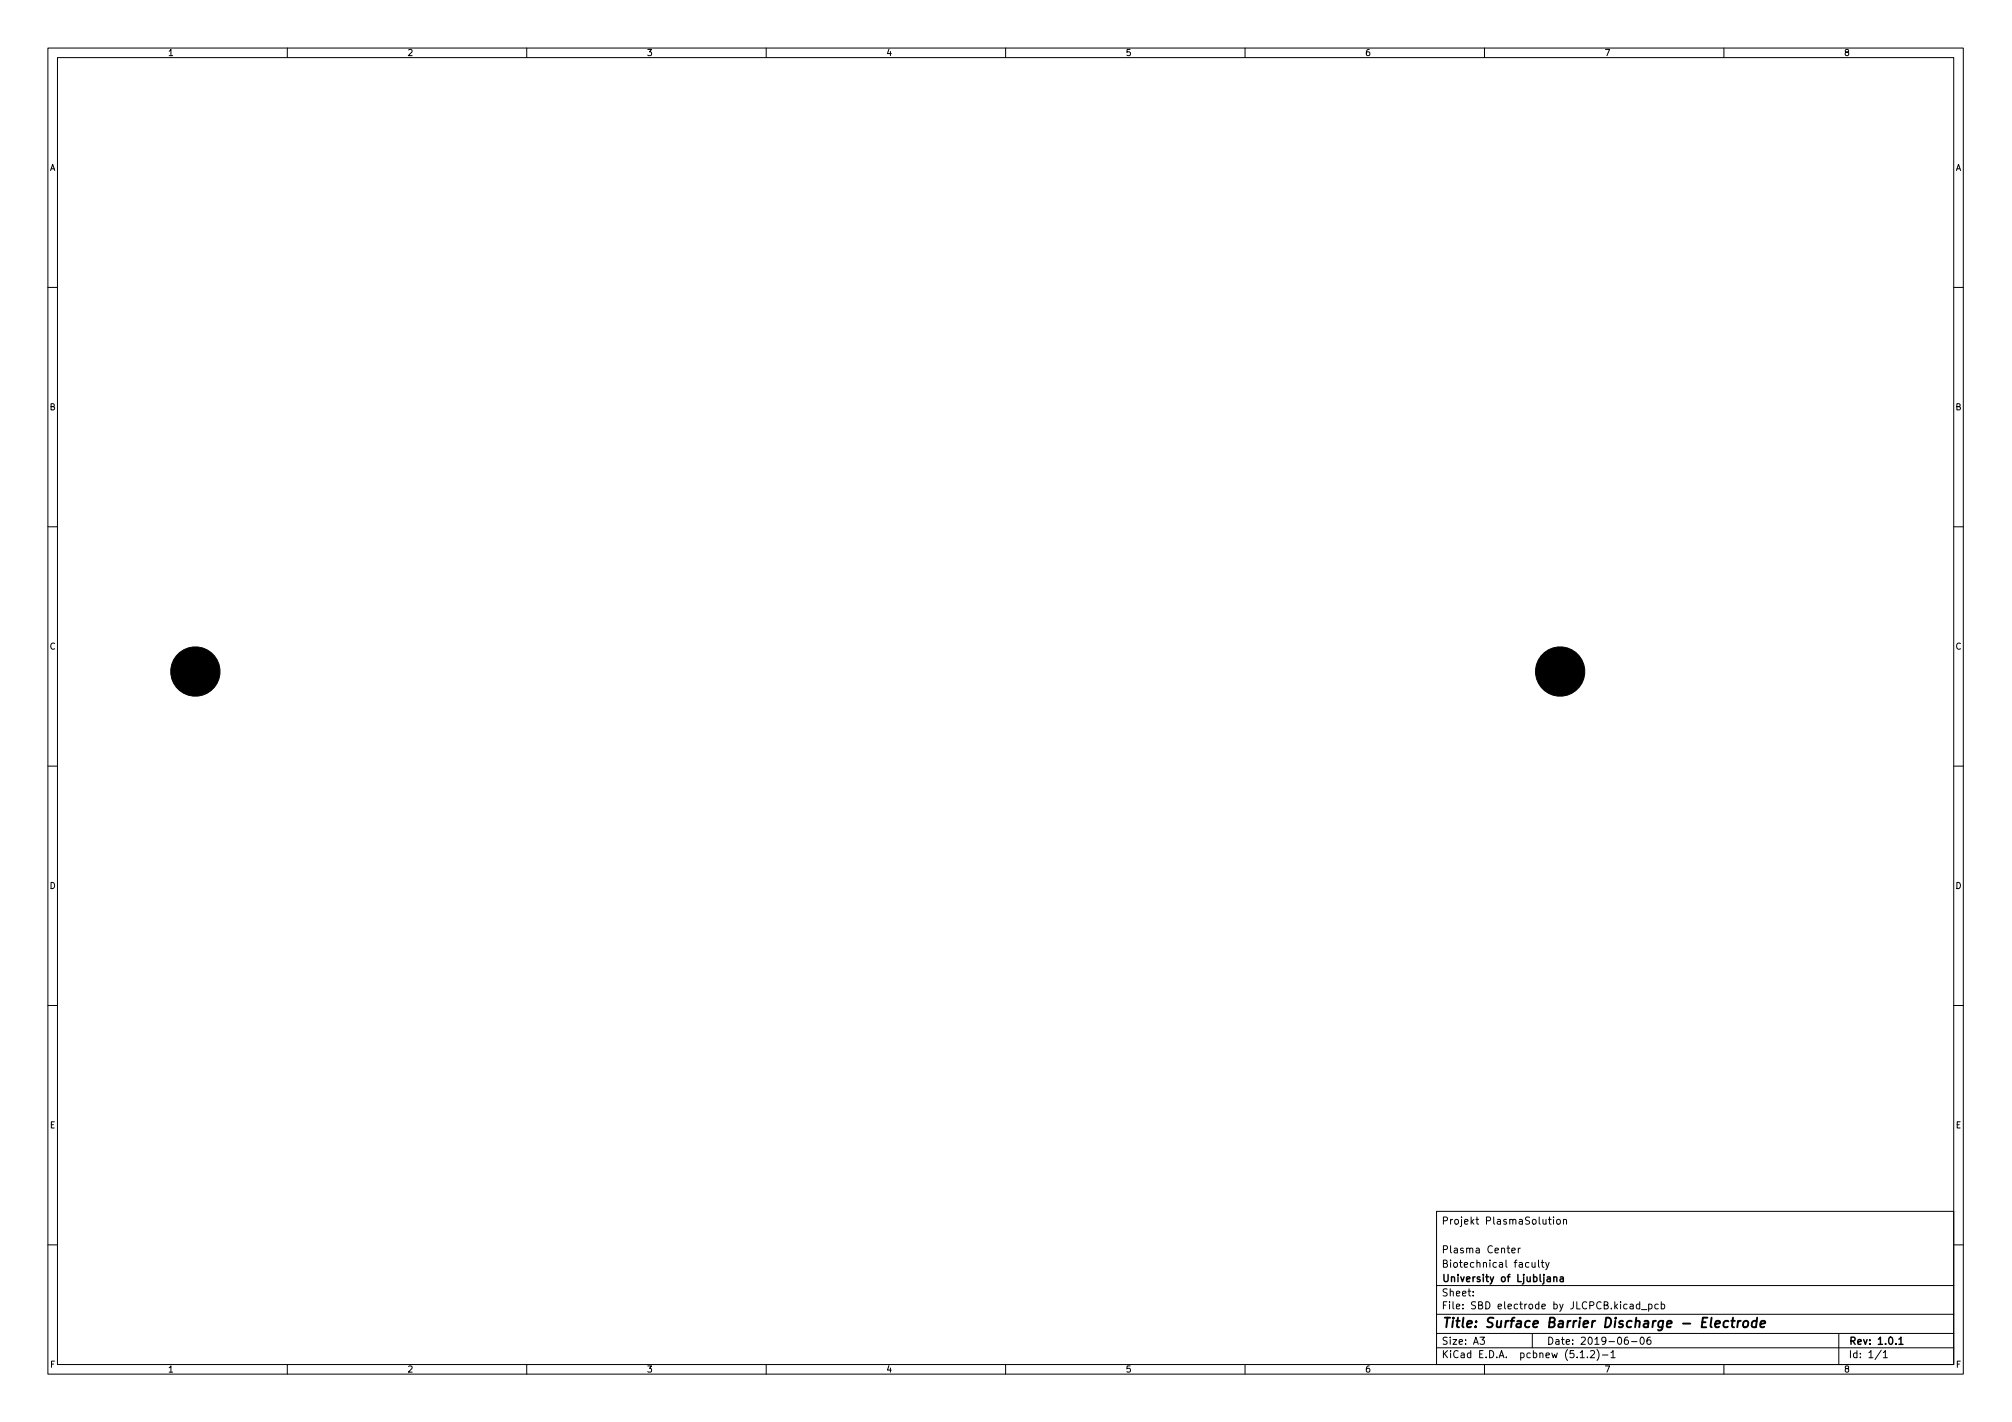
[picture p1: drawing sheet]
<svg xmlns="http://www.w3.org/2000/svg" width="420mm" height="297mm" viewBox="0 0 420 297" stroke-linecap="round" stroke-linejoin="round" font-family="sans-serif">
<defs><g id="words">
<text font-size="2.8" x="301" y="277.3">Title: Surface Barrier Discharge - Electrode</text>
<g font-size="2.1">
<text x="301" y="255.8">Projekt PlasmaSolution</text>
<text x="301" y="261.8">Plasma Center</text>
<text x="301" y="267.8">University of Ljubljana</text>
<text x="301" y="264.8">Biotechnical faculty</text>
<text x="301" y="273.5">File: SBD electrode by JLCPCB.kicad_pcb</text>
<text x="301" y="270.8">Sheet:</text>
<text x="301" y="280.9">Size: A3</text>
<text x="323" y="280.9">Date: 2019-06-06</text>
<text x="386" y="280.9">Rev: 1.0.1</text>
<text x="301" y="283.7">KiCad E.D.A. pcbnew (5.1.2)-1</text>
<text x="386" y="283.7">Id: 1/1</text>
</g>
<g font-size="1.8">
<text x="35" y="11.7">1</text>
<text x="85" y="11.7">2</text>
<text x="135" y="11.7">3</text>
<text x="185" y="11.7">4</text>
<text x="235" y="11.7">5</text>
<text x="285" y="11.7">6</text>
<text x="335" y="11.7">7</text>
<text x="385" y="11.7">8</text>
<text x="10.3" y="35.7">A</text>
<text x="408.3" y="35.7">A</text>
<text x="10.3" y="85.7">B</text>
<text x="408.3" y="85.7">B</text>
<text x="10.3" y="135.7">C</text>
<text x="408.3" y="135.7">C</text>
<text x="10.3" y="185.7">D</text>
<text x="408.3" y="185.7">D</text>
<text x="10.4" y="235.7">E</text>
<text x="408.4" y="235.7">E</text>
<text x="10.4" y="285.7">F</text>
<text x="35" y="286.7">1</text>
<text x="85" y="286.7">2</text>
<text x="135" y="286.7">3</text>
<text x="185" y="286.7">4</text>
<text x="235" y="286.7">5</text>
<text x="285" y="286.7">6</text>
<text x="335" y="286.7">7</text>
<text x="385" y="286.7">8</text>
<text x="408.4" y="285.7">F</text>
</g>
</g></defs>
<g fill="none" stroke="#000" stroke-width=".21">
<path d="M10 10h400v277h-400zM12 12h396v273h-396zM60 10v2M110 10v2M160 10v2M210 10v2M260 10v2M310 10v2M360 10v2M10 60h2M408 60h2M10 110h2"/>
<path d="M408 110h2M10 160h2M408 160h2M10 210h2M408 210h2M300 253h108v32h-108zM323.3 254.7h.6M323.6 254.2v1.3l.3 .2M324.4 254.2v.2M324.4 254.7v1M325.2 254.8l.4-.1 .2 .3v.4l-.2 .3-.4-.1-.1-.2zM326.5 254.9l.2-.2 .4 .1v.9"/>
<path d="M326.5 254.7v1M10 260h2M300 278.5h108M300 274.5h108M300 268.5h108M307.6 270.6v.1M307.6 269.8v.1M309.1 279.3h.9l-.5 .6 .4 .1v.7l-.2 .1-.6-.1M315.7 261.2l.7-.1-.1-.3-.4-.1-.2 .2 .1 .7h.5M317.1 260.7v1M317.5 260.7l-.4 .3M319.9 263.7l.1 .9 .3 .1 .3-.1"/>
<path d="M320 278.5v3M320.6 263.7v1M321.3 263.2v1.3l.2 .2M321.8 263.7h.6M322.1 263.2v1.3l.3 .2M322.8 263.7l.3 1M323.5 263.7l-.5 1.4-.2 .1M339.9 279.3l-.4 .1a1.01 1.01 0 0 0 0 1.4l.5-.1 .1-.5-.3-.3h-.3l-.3 .3M340.4 272.5h.6l.1 .9M341.1 272.8h-.5l-.3 .3 .3 .3 .5-.1M342.4 272.5l-.4-.1-.3 .3 .2 .6h.5M342.4 271.9v1.5"/>
<path d="M342.7 279.4l.1-.1a.8 .8 0 0 1 .6 .8 .8 .8 0 0 1-.6 .7 1 1 0 0 1-.1-1.4zM342.8 273.6h1.1M344.3 272.5l.4-.1 .3 .3-.1 .6h-.6M344.3 272.4v1.5M344.6 279.3l-.4 .1a1.01 1.01 0 0 0 0 1.4l.5-.1 .1-.5-.3-.3-.4 .1-.2 .2M346.3 272.5l-.5-.1-.2 .3 .1 .6h.6M346.9 272.5l.5-.1 .2 .3-.1 .6h-.6M346.9 271.9v1.5M384 278.5v6.5M408 260h2M60 285v2M110 285v2"/>
<path d="M160 285v2M210 285v2M260 285v2M300 281.5h108M310 285v2M330 283.6h.9M331.5 283.5v.1M332.1 282.3l.6-.2 .3 .4-.9 1.1h.9M333.5 281.9a1.72 1.72 0 0 1 0 2.3M334.6 283h1.2M336.4 282.5l.4-.4v1.5M336.4 283.6h.9"/>
<path d="M340.7 280.2h1.2M360 285v2M392.8 282l-1.2 2M393.3 282.5l.4-.4v1.5M393.3 283.6h.8"/>
</g>
<path d="M324.5 266.9l.2-.2 .3 .1 .1 .9M324.5 266.7v1M325.8 266.8h.6l.1 .9M326.5 267.1h-.5l-.2 .3 .2 .3 .5-.1M396.5 279.7l.5-.4v1.5M396.5 280.8h.9" fill="none" stroke="#000" stroke-width=".3"/>
<path d="M358.2 276.6l1-.2-.1-.4h-.7l-.2 1 .2 .2 .6-.1M360.9 276a.66 .66 0 0 0-.9 .3l-.1 .6 .1 .2h.8M361.5 275.9h.8M361.9 275.2l-.2 1.8v.1l.4 .1M363 275.9l-.2 1.3M363.5 275.9l-.4 .1-.2 .3M364.2 276.1l.1-.1a.5 .5 0 0 1 .8 .3l-.1 .6-.2 .2a.5 .5 0 0 1-.8-.2zM366.8 276a.66 .66 0 0 0-.9 .3l-.1 .6 .1 .2h.8M366.9 275.2l-.2 2M367.6 276.6l1-.2v-.4h-.8l-.2 1 .2 .2 .6-.1" fill="none" stroke="#000" stroke-width=".4"/>
<g fill="#000" stroke="#000" stroke-width=".21">
<circle cx="40.8" cy="140.3" r="5.1"/>
<circle cx="325.8" cy="140.3" r="5.1"/>
</g>
<use href="#words"/>
</svg>
